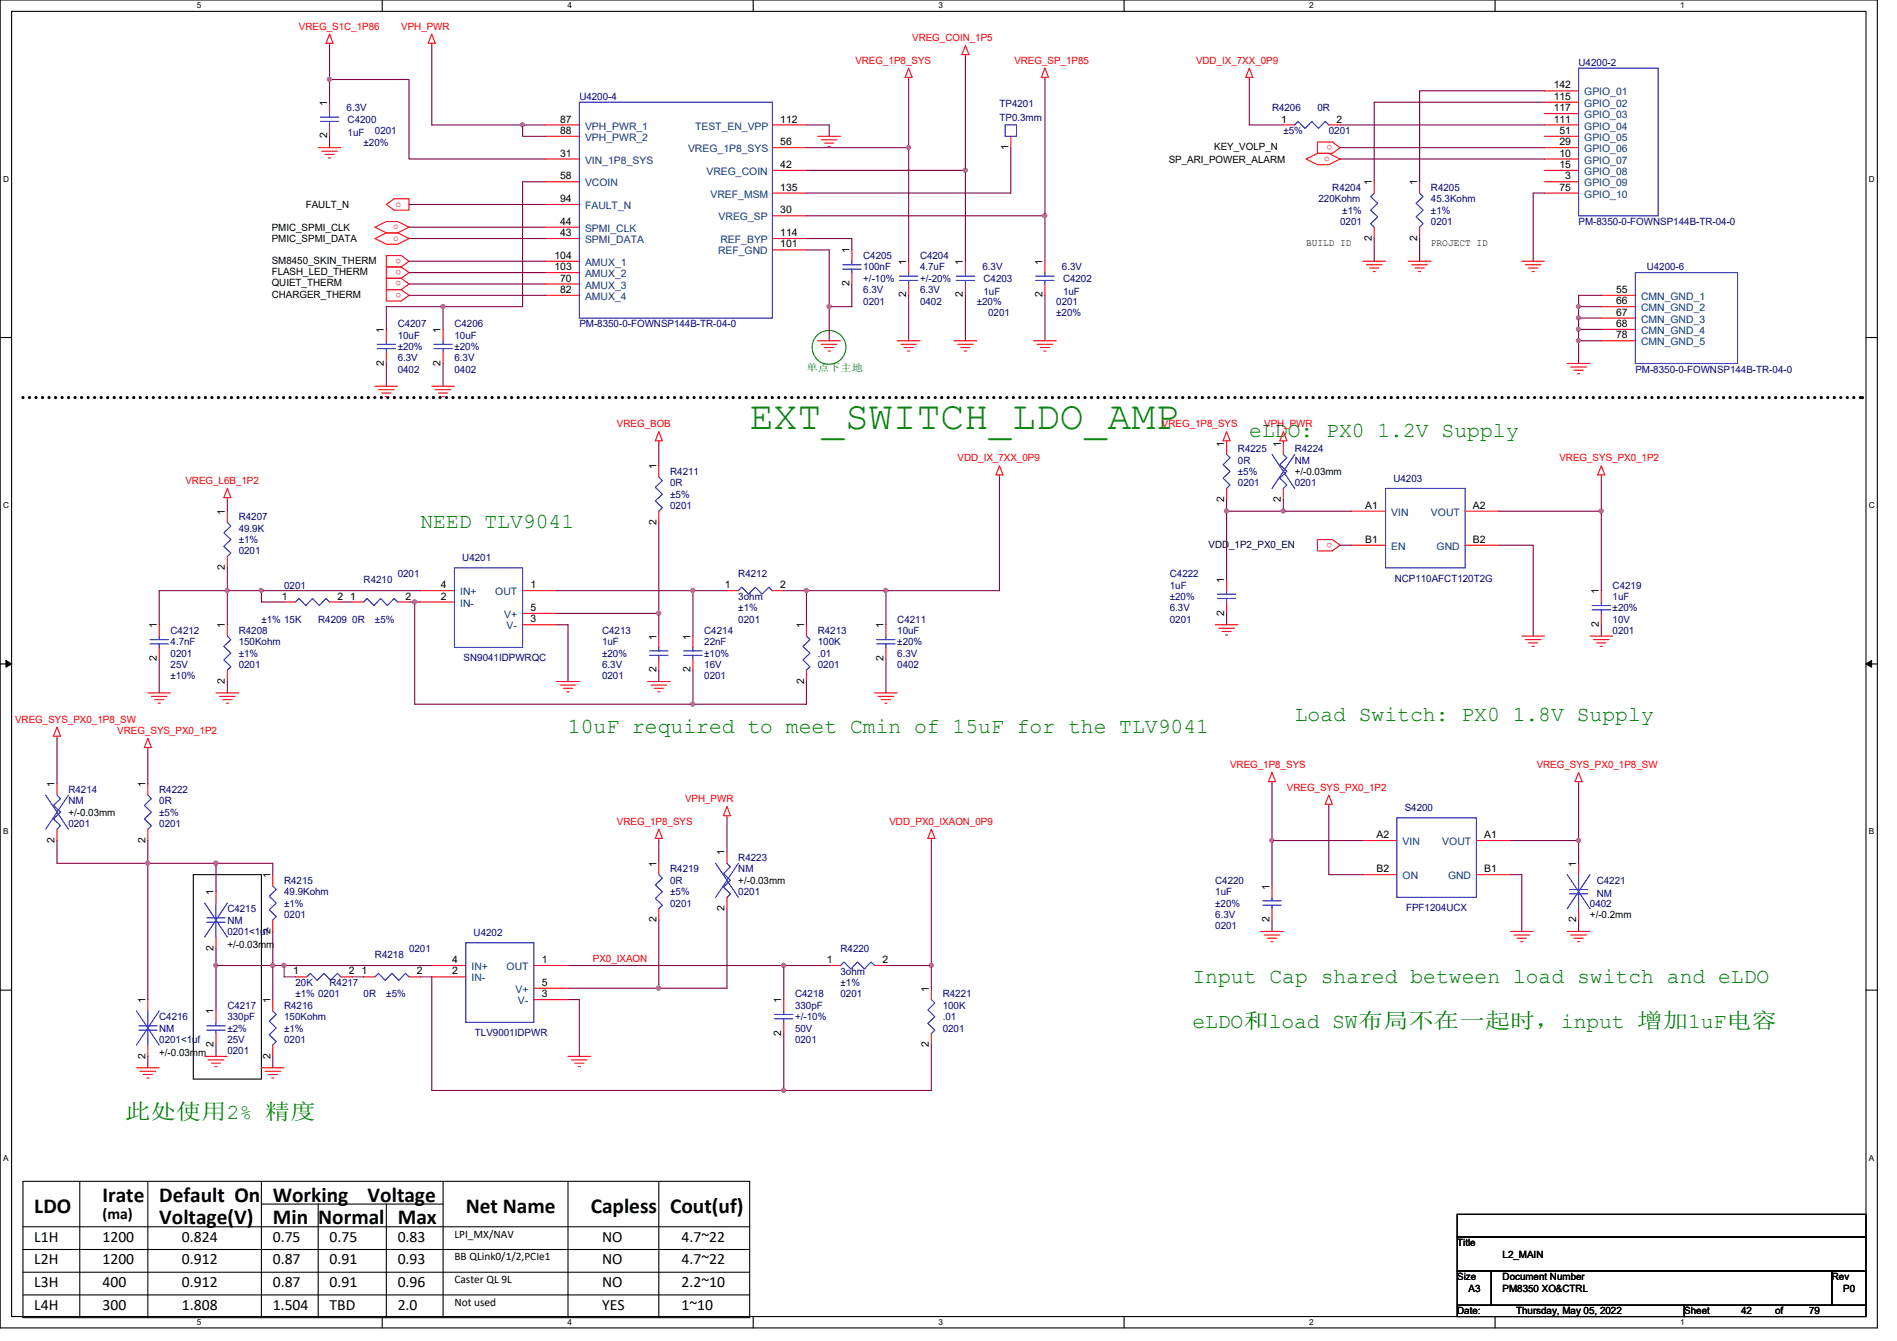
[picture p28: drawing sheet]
<svg xmlns="http://www.w3.org/2000/svg" width="297mm" height="210mm" viewBox="0 0 297 210" stroke-linecap="round" stroke-linejoin="round" font-family="sans-serif">
<defs><g id="words">
<text font-size="6.2" fill="#008000" x="117.4" y="67.1">EXT_SWITCH_LDO_AMP</text>
<g font-size="3.3" fill="#008000">
<text x="195.6" y="68.5">eLDO: PX0 1.2V Supply</text>
<text x="65.8" y="82.7">NEED TLV9041</text>
<text x="202.7" y="112.9">Load Switch: PX0 1.8V Supply</text>
<text x="88.9" y="114.7">10uF required to meet Cmin of 15uF for the TLV9041</text>
<text x="186.7" y="153.8">Input Cap shared between load switch and eLDO</text>
<text x="186.7" y="160.9">eLDO和load SW布布布布统布布，input 增增1uF电兼</text>
<text x="19.6" y="175.1">此此此此2% 精精</text>
</g>
<g font-size="3.3">
<text x="5.4" y="189.9">LDO</text>
<text x="16" y="188.1">Irate</text>
<text x="24.9" y="191.6">Voltage(V)</text>
<text x="24.9" y="188.1">Default On Working</text>
<text x="42.7" y="191.6">Min</text>
<text x="49.8" y="191.6">Normal Max</text>
<text x="57.6" y="188.1">Voltage</text>
<text x="72.9" y="189.9">Net Name</text>
<text x="92.5" y="189.9">Capless</text>
<text x="104.9" y="189.9">Cout(uf)</text>
</g>
<g font-size="2.5">
<text x="16" y="190.8">(ma)</text>
<text x="5.4" y="197.9">L2H</text>
<text x="5.4" y="194.4">L1H</text>
<text x="16" y="194.4">1200</text>
<text x="16" y="197.9">1200</text>
<text x="28.5" y="194.4">0.824</text>
<text x="28.5" y="197.9">0.912</text>
<text x="42.7" y="197.9">0.87</text>
<text x="42.7" y="194.4">0.75</text>
<text x="51.6" y="197.9">0.91</text>
<text x="51.6" y="194.4">0.75</text>
<text x="62.3" y="194.4">0.83</text>
<text x="62.3" y="197.9">0.93</text>
<text x="94.3" y="197.9">NO</text>
<text x="94.3" y="194.4">NO</text>
<text x="106.7" y="197.9">4.7~22</text>
<text x="106.7" y="194.4">4.7~22</text>
<text x="5.4" y="201.5">L3H</text>
<text x="16" y="201.5">400</text>
<text x="28.5" y="201.5">0.912</text>
<text x="42.7" y="201.5">0.87</text>
<text x="51.6" y="201.5">0.91</text>
<text x="62.3" y="201.5">0.96</text>
<text x="94.3" y="201.5">NO</text>
<text x="106.7" y="201.5">2.2~10</text>
<text x="5.4" y="205">L4H</text>
<text x="16" y="205">300</text>
<text x="28.5" y="205">1.808</text>
<text x="42.7" y="205">1.504</text>
<text x="51.6" y="205">TBD</text>
<text x="62.3" y="205">2.0</text>
<text x="94.3" y="205">YES</text>
<text x="106.7" y="205">1~10</text>
</g>
<g font-size="1.8">
<text x="71.2" y="193.7">LPI_MX/NAV</text>
<text x="71.2" y="197.3">BB QLink0/1/2,PCIe1</text>
<text x="71.2" y="200.8">Caster QL 9L</text>
<text x="71.2" y="204.4">Not used</text>
</g>
<g font-size="1.6" fill="#f00">
<text x="46.8" y="4.7">VREG_S1C_1P86</text>
<text x="62.8" y="4.7">VPH_PWR</text>
<text x="133.9" y="10">VREG_1P8_SYS</text>
<text x="142.8" y="6.4">VREG_COIN_1P5</text>
<text x="158.8" y="10">VREG_SP_1P85</text>
<text x="187.3" y="10">VDD_IX_7XX_0P9</text>
<text x="208.6" y="22.7" transform="rotate(180 208.6 22.7)">o</text>
<text x="207.3" y="25.2">o</text>
<text x="61.5" y="35.9">o</text>
<text x="61.9" y="32.3">o</text>
<text x="61.5" y="37.7">o</text>
<text x="62.8" y="40.5" transform="rotate(180 62.8 40.5)">o</text>
<text x="62.8" y="42.2" transform="rotate(180 62.8 42.2)">o</text>
<text x="62.8" y="44" transform="rotate(180 62.8 44)">o</text>
<text x="62.8" y="45.8" transform="rotate(180 62.8 45.8)">o</text>
<text x="96.6" y="66.9">VREG_BOB</text>
<text x="181.9" y="66.9">VREG_1P8_SYS</text>
<text x="197.9" y="66.9">VPH_PWR</text>
<text x="29" y="75.8">VREG_L6B_1P2</text>
<text x="149.9" y="72.2">VDD_IX_7XX_0P9</text>
<text x="244.2" y="72.2">VREG_SYS_PX0_1P2</text>
<text x="208.6" y="84.9" transform="rotate(180 208.6 84.9)">o</text>
<text x="2.4" y="113.1">VREG_SYS_PX0_1P8_SW</text>
<text x="18.4" y="114.9">VREG_SYS_PX0_1P2</text>
<text x="107.3" y="125.6">VPH_PWR</text>
<text x="192.6" y="120.2">VREG_1P8_SYS</text>
<text x="201.5" y="123.8">VREG_SYS_PX0_1P2</text>
<text x="240.6" y="120.2">VREG_SYS_PX0_1P8_SW</text>
<text x="96.6" y="129.1">VREG_1P8_SYS</text>
<text x="139.3" y="129.1">VDD_PX0_IXAON_0P9</text>
<text x="92.8" y="150.6">PX0_IXAON</text>
</g>
<g font-size="1.6" fill="#000080">
<text x="247.2" y="10.3">U4200-2</text>
<text x="54.3" y="17.4">6.3V</text>
<text x="90.7" y="15.7">U4200-4</text>
<text x="156.5" y="16.7">TP4201</text>
<text x="199.2" y="17.4">R4206</text>
<text x="206.3" y="17.4">0R</text>
<text x="54.4" y="19.2">C4200</text>
<text x="54.4" y="21.3">1uF</text>
<text x="56.9" y="22.8">±20%</text>
<text x="58.7" y="21">0201</text>
<text x="156.5" y="18.9">TP0.3mm</text>
<text x="201" y="21">±5%</text>
<text x="208.1" y="21">0201</text>
<text x="208.6" y="29.9">R4204</text>
<text x="224.1" y="29.9">R4205</text>
<text x="206.5" y="31.7">220Kohm</text>
<text x="209.8" y="35.2">0201</text>
<text x="210.2" y="33.4">±1%</text>
<text x="224.1" y="31.7">45.3Kohm</text>
<text x="224.1" y="33.4">±1%</text>
<text x="224.1" y="35.2">0201</text>
<text x="247.2" y="35.2">PM-8350-0-FOWNSP144B-TR-04-0</text>
<text x="135.2" y="40.6">C4205</text>
<text x="144.1" y="40.6">C4204</text>
<text x="135.2" y="42.3">100nF</text>
<text x="135.2" y="47.7">0201</text>
<text x="135.2" y="45.9">6.3V</text>
<text x="135.2" y="44.1">+/-10%</text>
<text x="144.1" y="42.3">4.7uF</text>
<text x="144.1" y="47.7">0402</text>
<text x="144.1" y="45.9">6.3V</text>
<text x="144.1" y="44.1">+/-20%</text>
<text x="152.9" y="47.7">±20%</text>
<text x="153.8" y="42.3">6.3V</text>
<text x="154" y="44.1">C4203</text>
<text x="154" y="46.2">1uF</text>
<text x="165.4" y="47.7">0201</text>
<text x="166.3" y="42.3">6.3V</text>
<text x="166.5" y="44.1">C4202</text>
<text x="166.5" y="46.2">1uF</text>
<text x="257.8" y="42.3">U4200-6</text>
<text x="62.3" y="51.2">C4207</text>
<text x="62.3" y="53">10uF</text>
<text x="71.2" y="51.2">C4206</text>
<text x="71.2" y="53">10uF</text>
<text x="90.7" y="51.2">PM-8350-0-FOWNSP144B-TR-04-0</text>
<text x="154.7" y="49.4">0201</text>
<text x="165.4" y="49.4">±20%</text>
<text x="62.3" y="58.3">0402</text>
<text x="62.3" y="56.6">6.3V</text>
<text x="62.3" y="54.8">±20%</text>
<text x="71.2" y="58.3">0402</text>
<text x="71.2" y="56.6">6.3V</text>
<text x="71.2" y="54.8">±20%</text>
<text x="256.1" y="58.3">PM-8350-0-FOWNSP144B-TR-04-0</text>
<text x="193.8" y="70.8">R4225</text>
<text x="202.7" y="70.8">R4224</text>
<text x="104.9" y="74.3">R4211</text>
<text x="104.9" y="76.1">0R</text>
<text x="104.9" y="77.9">±5%</text>
<text x="193.8" y="72.6">0R</text>
<text x="193.8" y="74.3">±5%</text>
<text x="193.8" y="76.1">0201</text>
<text x="202.7" y="72.6">NM</text>
<text x="202.7" y="76.1">0201</text>
<text x="218.2" y="75.4">U4203</text>
<text x="37.4" y="81.4">R4207</text>
<text x="37.4" y="83.2">49.9K</text>
<text x="104.9" y="79.7">0201</text>
<text x="37.4" y="85">±1%</text>
<text x="37.4" y="86.8">0201</text>
<text x="72.4" y="87.8">U4201</text>
<text x="44.5" y="92.1">0201</text>
<text x="56.9" y="91.2">R4210</text>
<text x="62.3" y="90.3">0201</text>
<text x="115.6" y="90.3">R4212</text>
<text x="115.6" y="93.9">3ohm</text>
<text x="115.6" y="95.7">±1%</text>
<text x="183.2" y="90.3">C4222</text>
<text x="183.2" y="92.1">1uF</text>
<text x="183.2" y="95.7">6.3V</text>
<text x="183.2" y="93.9">±20%</text>
<text x="218.4" y="91.1">NCP110AFCT120T2G</text>
<text x="252.5" y="92.1">C4219</text>
<text x="252.5" y="93.9">1uF</text>
<text x="252.5" y="95.7">±20%</text>
<text x="26.7" y="99.2">C4212</text>
<text x="26.7" y="101">4.7nF</text>
<text x="37.4" y="99.2">R4208</text>
<text x="37.4" y="101">150Kohm</text>
<text x="40.9" y="97.5">±1% 15K</text>
<text x="49.8" y="97.5">R4209</text>
<text x="55.2" y="97.5">0R</text>
<text x="58.7" y="97.5">±5%</text>
<text x="94.3" y="99.2">C4213</text>
<text x="94.3" y="101">1uF</text>
<text x="110.3" y="99.2">C4214</text>
<text x="110.3" y="101">22nF</text>
<text x="115.6" y="97.5">0201</text>
<text x="128.1" y="99.2">R4213</text>
<text x="128.1" y="101">100K</text>
<text x="140.5" y="97.5">C4211</text>
<text x="140.5" y="99.2">10uF</text>
<text x="140.5" y="101">±20%</text>
<text x="183.2" y="97.5">0201</text>
<text x="252.5" y="99.2">0201</text>
<text x="252.5" y="97.5">10V</text>
<text x="26.7" y="102.8">0201</text>
<text x="26.7" y="104.6">25V</text>
<text x="26.7" y="106.3">±10%</text>
<text x="37.4" y="102.8">±1%</text>
<text x="37.4" y="104.6">0201</text>
<text x="72.6" y="103.5">SN9041IDPWRQC</text>
<text x="94.3" y="106.3">0201</text>
<text x="94.3" y="104.6">6.3V</text>
<text x="94.3" y="102.8">±20%</text>
<text x="110.3" y="106.3">0201</text>
<text x="110.3" y="104.6">16V</text>
<text x="110.3" y="102.8">±10%</text>
<text x="128.1" y="102.8">.01</text>
<text x="128.1" y="104.6">0201</text>
<text x="140.5" y="104.6">0402</text>
<text x="140.5" y="102.8">6.3V</text>
<text x="10.7" y="124.1">R4214</text>
<text x="10.7" y="125.9">NM</text>
<text x="24.9" y="124.1">R4222</text>
<text x="24.9" y="125.9">0R</text>
<text x="10.7" y="129.5">0201</text>
<text x="24.9" y="127.7">±5%</text>
<text x="24.9" y="129.5">0201</text>
<text x="220" y="127">S4200</text>
<text x="104.9" y="136.6">R4219</text>
<text x="115.6" y="134.8">R4223</text>
<text x="115.6" y="136.6">NM</text>
<text x="35.6" y="142.8">C4215</text>
<text x="44.5" y="138.3">R4215</text>
<text x="44.5" y="140.1">49.9Kohm</text>
<text x="44.5" y="141.9">±1%</text>
<text x="44.5" y="143.7">0201</text>
<text x="104.9" y="138.3">0R</text>
<text x="104.9" y="140.1">±5%</text>
<text x="104.9" y="141.9">0201</text>
<text x="115.6" y="140.1">0201</text>
<text x="190.3" y="138.3">C4220</text>
<text x="190.3" y="140.1">1uF</text>
<text x="190.3" y="143.7">6.3V</text>
<text x="190.3" y="141.9">±20%</text>
<text x="220.2" y="142.6">FPF1204UCX</text>
<text x="249" y="141.9">0402</text>
<text x="250" y="138.3">C4221</text>
<text x="250" y="140.5">NM</text>
<text x="35.6" y="144.6">NM</text>
<text x="35.6" y="146.3">0201&lt;1uf</text>
<text x="58.7" y="149.9">R4218</text>
<text x="64" y="149">0201</text>
<text x="74.2" y="146.5">U4202</text>
<text x="131.6" y="149">R4220</text>
<text x="190.3" y="145.5">0201</text>
<text x="46.3" y="154.3">20K</text>
<text x="51.6" y="154.3">R4217</text>
<text x="131.6" y="152.6">3ohm</text>
<text x="131.6" y="154.3">±1%</text>
<text x="24.9" y="159.7">C4216</text>
<text x="24.9" y="161.5">NM</text>
<text x="35.6" y="157.9">C4217</text>
<text x="35.6" y="159.7">330pF</text>
<text x="35.6" y="161.5">±2%</text>
<text x="44.5" y="157.9">R4216</text>
<text x="44.5" y="159.7">150Kohm</text>
<text x="44.5" y="161.5">±1%</text>
<text x="46.3" y="156.1">±1% 0201</text>
<text x="56.9" y="156.1">0R</text>
<text x="60.5" y="156.1">±5%</text>
<text x="124.5" y="156.1">C4218</text>
<text x="124.5" y="157.9">330pF</text>
<text x="124.5" y="161.5">50V</text>
<text x="124.5" y="159.7">+/-10%</text>
<text x="131.6" y="156.1">0201</text>
<text x="147.6" y="156.1">R4221</text>
<text x="147.6" y="157.9">100K</text>
<text x="147.6" y="159.7">.01</text>
<text x="147.6" y="161.5">0201</text>
<text x="24.9" y="163.2">0201&lt;1uf</text>
<text x="35.6" y="165">0201</text>
<text x="35.6" y="163.2">25V</text>
<text x="44.5" y="163.2">0201</text>
<text x="74.4" y="162.2">TLV9001IDPWR</text>
<text x="124.5" y="163.2">0201</text>
</g>
<g font-size="1.6">
<text x="51.2" y="16.6" transform="rotate(-90 51.2 16.6)">1</text>
<text x="243.3" y="13.8">142</text>
<text x="243.3" y="15.6">115</text>
<text x="243.3" y="17.4">117</text>
<text x="51.2" y="21.7" transform="rotate(-90 51.2 21.7)">2</text>
<text x="87.7" y="19.2">87</text>
<text x="87.7" y="21">88</text>
<text x="122.2" y="22.7">56</text>
<text x="122.2" y="19.2">112</text>
<text x="157.9" y="23.5" transform="rotate(-90 157.9 23.5)">1</text>
<text x="190.1" y="23.5">KEY_VOLP_N</text>
<text x="200.6" y="19.2">1</text>
<text x="209.3" y="19.2">2</text>
<text x="243.3" y="19.2">111</text>
<text x="244.2" y="21">51</text>
<text x="244.2" y="22.7">29</text>
<text x="87.7" y="24.5">31</text>
<text x="87.7" y="28.1">58</text>
<text x="122.2" y="26.3">42</text>
<text x="122.2" y="29.8">135</text>
<text x="183" y="25.4">SP_ARI_POWER_ALARM</text>
<text x="214.8" y="29" transform="rotate(-90 214.8 29)">1</text>
<text x="221.9" y="29" transform="rotate(-90 221.9 29)">1</text>
<text x="244.2" y="24.5">10</text>
<text x="244.2" y="26.3">15</text>
<text x="244.2" y="29.8">75</text>
<text x="245.1" y="28.1">3</text>
<text x="47.9" y="32.6">FAULT_N</text>
<text x="87.7" y="31.6">94</text>
<text x="87.7" y="35.2">44</text>
<text x="122.2" y="33.4">30</text>
<text x="42.5" y="36.1">PMIC_SPMI_CLK</text>
<text x="42.5" y="37.9">PMIC_SPMI_DATA</text>
<text x="42.5" y="41.3">SM8450_SKIN_THERM</text>
<text x="86.8" y="40.5">104</text>
<text x="87.7" y="37">43</text>
<text x="122.2" y="38.7">101</text>
<text x="122.2" y="37">114</text>
<text x="133" y="39.7" transform="rotate(-90 133 39.7)">1</text>
<text x="141.9" y="41.4" transform="rotate(-90 141.9 41.4)">1</text>
<text x="150.8" y="41.4" transform="rotate(-90 150.8 41.4)">1</text>
<text x="163.2" y="41.4" transform="rotate(-90 163.2 41.4)">1</text>
<text x="204.5" y="38.6">BUILD ID</text>
<text x="214.8" y="37.7" transform="rotate(-90 214.8 37.7)">2</text>
<text x="221.9" y="37.7" transform="rotate(-90 221.9 37.7)">2</text>
<text x="224.1" y="38.6">PROJECT ID</text>
<text x="42.5" y="43.1">FLASH_LED_THERM</text>
<text x="42.5" y="44.8">QUIET_THERM</text>
<text x="42.5" y="46.6">CHARGER_THERM</text>
<text x="86.8" y="42.3">103</text>
<text x="87.7" y="44.1">70</text>
<text x="87.7" y="45.8">82</text>
<text x="133" y="44.8" transform="rotate(-90 133 44.8)">2</text>
<text x="141.9" y="46.6" transform="rotate(-90 141.9 46.6)">2</text>
<text x="150.8" y="46.6" transform="rotate(-90 150.8 46.6)">2</text>
<text x="163.2" y="46.6" transform="rotate(-90 163.2 46.6)">2</text>
<text x="253.1" y="45.8">55</text>
<text x="253.1" y="47.6">66</text>
<text x="60.1" y="52.1" transform="rotate(-90 60.1 52.1)">1</text>
<text x="69" y="52.1" transform="rotate(-90 69 52.1)">1</text>
<text x="253.1" y="49.4">67</text>
<text x="253.1" y="51.2">68</text>
<text x="253.1" y="53">78</text>
<text x="60.1" y="57.2" transform="rotate(-90 60.1 57.2)">2</text>
<text x="69" y="57.2" transform="rotate(-90 69 57.2)">2</text>
<text x="191.7" y="69.9" transform="rotate(-90 191.7 69.9)">1</text>
<text x="200.6" y="69.9" transform="rotate(-90 200.6 69.9)">1</text>
<text x="102.8" y="73.4" transform="rotate(-90 102.8 73.4)">1</text>
<text x="202.7" y="74.3">+/-0.03mm</text>
<text x="35.2" y="80.6" transform="rotate(-90 35.2 80.6)">1</text>
<text x="102.8" y="82.1" transform="rotate(-90 102.8 82.1)">2</text>
<text x="191.7" y="78.6" transform="rotate(-90 191.7 78.6)">2</text>
<text x="200.6" y="78.6" transform="rotate(-90 200.6 78.6)">2</text>
<text x="213.8" y="79.6">A1</text>
<text x="230.6" y="79.6">A2</text>
<text x="35.2" y="89.2" transform="rotate(-90 35.2 89.2)">2</text>
<text x="213.8" y="85">B1</text>
<text x="230.6" y="85">B2</text>
<text x="44.2" y="93.9">1</text>
<text x="52.8" y="93.9">2</text>
<text x="54.8" y="93.9">1</text>
<text x="63.5" y="93.9">2</text>
<text x="69" y="93.9">2</text>
<text x="69" y="92.1">4</text>
<text x="83.1" y="95.6">5</text>
<text x="83.1" y="92.1">1</text>
<text x="113.5" y="92.1">1</text>
<text x="122.2" y="92.1">2</text>
<text x="191.7" y="91.2" transform="rotate(-90 191.7 91.2)">1</text>
<text x="250.4" y="93" transform="rotate(-90 250.4 93)">1</text>
<text x="24.6" y="98.3" transform="rotate(-90 24.6 98.3)">1</text>
<text x="35.2" y="98.3" transform="rotate(-90 35.2 98.3)">1</text>
<text x="83.1" y="97.4">3</text>
<text x="102.8" y="100.1" transform="rotate(-90 102.8 100.1)">1</text>
<text x="108.1" y="100.1" transform="rotate(-90 108.1 100.1)">1</text>
<text x="125.9" y="98.3" transform="rotate(-90 125.9 98.3)">1</text>
<text x="138.3" y="98.3" transform="rotate(-90 138.3 98.3)">1</text>
<text x="191.7" y="96.4" transform="rotate(-90 191.7 96.4)">2</text>
<text x="250.4" y="98.1" transform="rotate(-90 250.4 98.1)">2</text>
<text x="24.6" y="103.5" transform="rotate(-90 24.6 103.5)">2</text>
<text x="35.2" y="107" transform="rotate(-90 35.2 107)">2</text>
<text x="102.8" y="105.2" transform="rotate(-90 102.8 105.2)">2</text>
<text x="108.1" y="105.2" transform="rotate(-90 108.1 105.2)">2</text>
<text x="125.9" y="107" transform="rotate(-90 125.9 107)">2</text>
<text x="138.3" y="103.5" transform="rotate(-90 138.3 103.5)">2</text>
<text x="8.5" y="123.2" transform="rotate(-90 8.5 123.2)">1</text>
<text x="22.8" y="123.2" transform="rotate(-90 22.8 123.2)">1</text>
<text x="8.5" y="131.9" transform="rotate(-90 8.5 131.9)">2</text>
<text x="10.7" y="127.7">+/-0.03mm</text>
<text x="22.8" y="131.9" transform="rotate(-90 22.8 131.9)">2</text>
<text x="215.6" y="131.2">A2</text>
<text x="232.4" y="131.2">A1</text>
<text x="42.3" y="137.5" transform="rotate(-90 42.3 137.5)">1</text>
<text x="102.8" y="135.7" transform="rotate(-90 102.8 135.7)">1</text>
<text x="113.5" y="133.9" transform="rotate(-90 113.5 133.9)">1</text>
<text x="215.6" y="136.5">B2</text>
<text x="232.4" y="136.5">B1</text>
<text x="246.8" y="135.7" transform="rotate(-90 246.8 135.7)">1</text>
<text x="33.4" y="140.1" transform="rotate(-90 33.4 140.1)">1</text>
<text x="113.5" y="142.6" transform="rotate(-90 113.5 142.6)">2</text>
<text x="115.6" y="138.3">+/-0.03mm</text>
<text x="198.8" y="139.2" transform="rotate(-90 198.8 139.2)">1</text>
<text x="249" y="143.7">+/-0.2mm</text>
<text x="33.4" y="148.8" transform="rotate(-90 33.4 148.8)">2</text>
<text x="35.6" y="148.5">+/-0.03mm</text>
<text x="42.3" y="146.1" transform="rotate(-90 42.3 146.1)">2</text>
<text x="102.8" y="144.4" transform="rotate(-90 102.8 144.4)">2</text>
<text x="198.8" y="144.4" transform="rotate(-90 198.8 144.4)">2</text>
<text x="246.8" y="144.4" transform="rotate(-90 246.8 144.4)">2</text>
<text x="45.9" y="152.5">1</text>
<text x="54.6" y="152.5">2</text>
<text x="56.6" y="152.5">1</text>
<text x="65.3" y="152.5">2</text>
<text x="70.8" y="152.5">2</text>
<text x="70.8" y="150.7">4</text>
<text x="84.8" y="154.3">5</text>
<text x="84.8" y="150.7">1</text>
<text x="129.5" y="150.7">1</text>
<text x="138.2" y="150.7">2</text>
<text x="145.5" y="155.2" transform="rotate(-90 145.5 155.2)">1</text>
<text x="22.8" y="157" transform="rotate(-90 22.8 157)">1</text>
<text x="33.4" y="158.8" transform="rotate(-90 33.4 158.8)">1</text>
<text x="42.3" y="157" transform="rotate(-90 42.3 157)">1</text>
<text x="84.8" y="156.1">3</text>
<text x="122.3" y="157" transform="rotate(-90 122.3 157)">1</text>
<text x="22.8" y="165.7" transform="rotate(-90 22.8 165.7)">2</text>
<text x="24.9" y="165.4">+/-0.03mm</text>
<text x="33.4" y="163.9" transform="rotate(-90 33.4 163.9)">2</text>
<text x="42.3" y="165.7" transform="rotate(-90 42.3 165.7)">2</text>
<text x="122.3" y="162.1" transform="rotate(-90 122.3 162.1)">2</text>
<text x="145.5" y="163.9" transform="rotate(-90 145.5 163.9)">2</text>
<text x="228.2" y="195.1">Title</text>
<text x="235.3" y="196.8">L2_MAIN</text>
<text x="228.2" y="200.4">Size</text>
<text x="230" y="202.2">A3</text>
<text x="235.3" y="200.4">Document Number</text>
<text x="235.3" y="202.2">PM8350 XO&amp;CTRL</text>
<text x="286.8" y="200.4">Rev</text>
<text x="288.6" y="202.2">P0</text>
<text x="228.2" y="205.7">Date:</text>
<text x="237.4" y="205.7">Thursday, May 05, 2022</text>
<text x="263.7" y="205.7">Sheet</text>
<text x="272.6" y="205.7">42</text>
<text x="278" y="205.7">of</text>
<text x="283.3" y="205.7">79</text>
</g>
<g font-size="1.6" fill="#004080">
<text x="248.1" y="14.9">GPIO_01</text>
<text x="248.1" y="16.7">GPIO_02</text>
<text x="91.6" y="20.3">VPH_PWR_1</text>
<text x="91.6" y="22.1">VPH_PWR_2</text>
<text x="107.7" y="23.8">VREG_1P8_SYS</text>
<text x="108.8" y="20.3">TEST_EN_VPP</text>
<text x="248.1" y="18.5">GPIO_03</text>
<text x="248.1" y="20.3">GPIO_04</text>
<text x="248.1" y="22.1">GPIO_05</text>
<text x="248.1" y="23.8">GPIO_06</text>
<text x="91.6" y="25.6">VIN_1P8_SYS</text>
<text x="91.6" y="29.2">VCOIN</text>
<text x="110.6" y="27.4">VREG_COIN</text>
<text x="248.1" y="25.6">GPIO_07</text>
<text x="248.1" y="27.4">GPIO_08</text>
<text x="248.1" y="29.2">GPIO_09</text>
<text x="91.6" y="32.7">FAULT_N</text>
<text x="111.2" y="30.9">VREF_MSM</text>
<text x="112.5" y="34.5">VREG_SP</text>
<text x="248.1" y="30.9">GPIO_10</text>
<text x="91.6" y="36.3">SPMI_CLK</text>
<text x="91.6" y="38.1">SPMI_DATA</text>
<text x="91.6" y="41.6">AMUX_1</text>
<text x="112.4" y="39.8">REF_GND</text>
<text x="112.8" y="38.1">REF_BYP</text>
<text x="91.6" y="43.4">AMUX_2</text>
<text x="91.6" y="45.2">AMUX_3</text>
<text x="91.6" y="46.9">AMUX_4</text>
<text x="257" y="46.9">CMN_GND_1</text>
<text x="257" y="48.7">CMN_GND_2</text>
<text x="257" y="50.5">CMN_GND_3</text>
<text x="257" y="52.3">CMN_GND_4</text>
<text x="257" y="54.1">CMN_GND_5</text>
<text x="217.8" y="80.7">VIN</text>
<text x="224.1" y="80.7">VOUT</text>
<text x="217.8" y="86.1">EN</text>
<text x="225" y="86.1">GND</text>
<text x="72" y="95">IN-</text>
<text x="72" y="93.2">IN+</text>
<text x="77.6" y="93.2">OUT</text>
<text x="78.9" y="96.7">V+</text>
<text x="79.3" y="98.5">V-</text>
<text x="219.6" y="132.3">VIN</text>
<text x="219.6" y="137.6">ON</text>
<text x="225.8" y="132.3">VOUT</text>
<text x="226.7" y="137.6">GND</text>
<text x="73.8" y="153.6">IN-</text>
<text x="73.8" y="151.8">IN+</text>
<text x="79.3" y="151.8">OUT</text>
<text x="80.7" y="155.4">V+</text>
<text x="81.1" y="157.2">V-</text>
</g>
<text font-size="1.6" fill="#008000" x="126.3" y="58.1">单涂单单单</text>
<text font-size="1.6" fill="#000040" x="189.2" y="85.7">VDD_1P2_PX0_EN</text>
<g font-size="1.3">
<text x="30.8" y="1.3">5</text>
<text x="88.9" y="1.3">4</text>
<text x="146.9" y="1.3">3</text>
<text x="205" y="1.3">2</text>
<text x="263.1" y="1.3">1</text>
<text x=".5" y="28.4">D</text>
<text x="292.6" y="28.4">D</text>
<text x=".5" y="79.5">C</text>
<text x="292.6" y="79.5">C</text>
<text x=".5" y="130.6">B</text>
<text x="292.6" y="130.6">B</text>
<text x=".5" y="181.7">A</text>
<text x="292.6" y="181.7">A</text>
<text x="30.8" y="207.4">5</text>
<text x="88.9" y="207.4">4</text>
<text x="146.9" y="207.4">3</text>
<text x="205" y="207.4">2</text>
<text x="263.1" y="207.4">1</text>
</g>
</g></defs>
<path d="M0 0h294v207.9h-294zM1.8 1.8h290.4v204.3h-290.4z" fill="none" stroke="#000" stroke-width=".17"/>
<g fill="#fff">
<path d="M30.8 .2h.7v1.4h-.7z"/>
<path d="M30.8 206.2h.7v1.4h-.7z"/>
</g>
<path d="M59.9 0v1.8M59.9 206.1v1.8" fill="none" stroke="#000" stroke-width=".17"/>
<g fill="#fff">
<path d="M88.9 .2h.6v1.4h-.6z"/>
<path d="M88.9 206.2h.6v1.4h-.6z"/>
</g>
<path d="M117.9 0v1.8M117.9 206.1v1.8" fill="none" stroke="#000" stroke-width=".17"/>
<g fill="#fff">
<path d="M146.9 .2h.7v1.4h-.7z"/>
<path d="M146.9 206.2h.7v1.4h-.7z"/>
</g>
<path d="M176 0v1.8M176 206.1v1.8" fill="none" stroke="#000" stroke-width=".17"/>
<g fill="#fff">
<path d="M205 .2h.7v1.4h-.7z"/>
<path d="M205 206.2h.7v1.4h-.7z"/>
</g>
<path d="M234.1 0v1.8M234.1 206.1v1.8" fill="none" stroke="#000" stroke-width=".17"/>
<g fill="#fff">
<path d="M263.1 .2h.7v1.4h-.7z"/>
<path d="M263.1 206.2h.7v1.4h-.7z"/>
<path d="M.5 27.3h.9v1.4h-.9z"/>
<path d="M292.6 27.3h.9v1.4h-.9z"/>
<path d="M.5 78.4h.9v1.4h-.9z"/>
<path d="M292.6 78.4h.9v1.4h-.9z"/>
</g>
<path d="M0 52.8h1.8M292.2 52.8h1.8" fill="none" stroke="#000" stroke-width=".17"/>
<g fill="#fff">
<path d="M.5 129.5h.8v1.4h-.8z"/>
<path d="M292.6 129.5h.9v1.4h-.9z"/>
</g>
<path d="M0 103.9h1.8M292.2 103.9h1.8" fill="none" stroke="#000" stroke-width=".17"/>
<path d="M.9 103.4l.9 .5-.9 .5zM292.2 103.9l.9-.5v1z" fill="#000"/>
<path d="M.9 103.4l.9 .5-.9 .5zM292.2 103.9l.9-.5v1z" fill="none" stroke="#000" stroke-width=".16"/>
<g fill="#fff">
<path d="M.5 180.5h.8v1.4h-.8z"/>
<path d="M292.6 180.5h.9v1.4h-.9z"/>
</g>
<g fill="none" stroke="#000" stroke-width=".17">
<path d="M30.3 136.9h10.6v32h-10.6zM0 155h1.8M292.2 155h1.8M3.6 184.9h113.8v21.3h-113.8zM3.6 192h113.8M3.6 195.6h113.8M3.6 199.1h113.8M12.5 184.9v21.3M23.2 184.9v21.3M40.9 184.9v21.3M40.9 188.5h28.5M49.8 188.5v17.7"/>
<path d="M60.5 188.5v17.7M69.4 184.9v21.3M88.9 184.9v21.3M103.2 184.9v21.3M228.2 190.1h64v3.5h-64zM228.2 193.6h64v5.4h-64zM228.2 199h5.3v5.3h-5.3zM233.5 199h53.3v5.3h-53.3zM286.8 199h5.4v5.3h-5.4zM3.6 202.7h113.8M228.2 204.3h35.5v1.8h-35.5zM263.7 204.3h28.5v1.8h-28.5z"/>
</g>
<circle cx="129.8" cy="54.4" r="2.65" fill="none" stroke="#008000" stroke-width=".17"/>
<path d="M3.6 62.2h288" fill="none" stroke="#000" stroke-width=".51" stroke-dasharray="0 1"/>
<circle cx="291.6" cy="62.2" r=".25" fill="#000" stroke-dasharray="0 1"/>
<g fill="none" stroke="#f00" stroke-width=".17">
<path d="M51.6 5.3l.6 1.5h-1.1zM51.6 6.8v.3M51.6 16v1.8M51.6 19.6v1.7M67.6 5.3l.6 1.5h-1.1zM67.6 6.8v.3M85.4 19.6h5.3M120.9 19.6h5.4M142.3 10.7l.5 1.4h-1.1zM142.3 12.1v.3M151.2 7.1l.5 1.5h-1.1zM151.2 8.6v.3"/>
<path d="M163.6 12.1v.3M163.6 10.7l.6 1.4h-1.1zM195.6 10.7l.6 1.4h-1.1zM195.6 12.1v.3M201 19.6h1.7M208.1 19.6h1.7M241.8 14.2h5.4M241.8 16h5.4M241.8 17.8h5.4M241.8 19.6h5.4M49.8 23.1h3.6M50.4 23.7h2.4"/>
<path d="M50.9 24.2h1.4M51.4 24.7h.4M58.7 35.6l1.8-.9h1.8l1.7 .9-1.7 .8h-1.8zM58.7 37.3l1.8-.9h1.8l1.7 .9-1.7 .9h-1.8zM60.5 32l1.2-.9h2.3v1.8h-2.3zM85.4 21.3h5.3M85.4 24.9h5.3M85.4 28.4h5.3M85.4 32h5.3M85.4 35.6h5.3M85.4 37.3h5.3M120.9 23.1h5.4"/>
<path d="M120.9 26.7h5.4M120.9 30.2h5.4M120.9 33.8h5.4M120.9 37.3h5.4M120.9 39.1h5.4M128.1 21.3h3.5M128.6 21.9h2.5M129.1 22.4h1.5M129.7 22.9h.3M133.4 39.1v1.8M158.3 21.3v1.8M204.5 24.9l1.8-.9h1.8l1.7 .9-1.7 .9h-1.8z"/>
<path d="M206.3 22.2h2.3l1.2 .9-1.2 .9h-2.3zM215.2 28.4v1.8M215.2 35.6v1.7M222.3 28.4v1.8M222.3 35.6v1.7M241.8 21.3h5.4M241.8 23.1h5.4M241.8 24.9h5.4M241.8 26.7h5.4M241.8 28.4h5.4M241.8 30.2h5.4M60.5 51.6v1.7"/>
<path d="M60.5 55.1v1.8M60.5 40h2.3l1.2 .9-1.2 .9h-2.3zM60.5 45.3h2.3l1.2 .9-1.2 .9h-2.3zM62.8 41.8l1.2 .9-1.2 .9M62.8 43.6l1.2 .8-1.2 .9M62.8 41.8h-2.3v1.8h2.3M62.8 43.6h-2.3v1.7h2.3M69.4 51.6v1.7M69.4 55.1v1.8M85.4 40.9h5.3M85.4 42.7h5.3M85.4 44.4h5.3"/>
<path d="M85.4 46.2h5.3M128.1 53.3h3.5M128.6 53.9h2.5M129.1 54.4h1.5M129.7 54.9h.3M133.4 42.7v1.7M140.5 53.3h3.6M141.1 53.9h2.4M141.6 54.4h1.4M142.1 54.9h.3M142.3 40.9v1.8M142.3 44.4v1.8"/>
<path d="M149.4 53.3h3.5M149.9 53.9h2.5M150.4 54.4h1.5M151 54.9h.3M151.2 40.9v1.8M151.2 44.4v1.8M161.8 53.3h3.6M162.4 53.9h2.4M162.9 54.4h1.4M163.4 54.9h.4M163.6 40.9v1.8M163.6 44.4v1.8"/>
<path d="M213.4 40.9h3.6M213.9 41.4h2.5M214.5 42h1.4M215 42.5h.3M220.5 40.9h3.6M221.1 41.4h2.4M221.6 42h1.4M222.1 42.5h.4M238.3 40.9h3.5M238.8 41.4h2.5M239.3 42h1.5M239.9 42.5h.3"/>
<path d="M245.4 56.9h3.6M246 57.4h2.4M246.5 58h1.4M247 58.5h.4M250.7 46.2h5.4M250.7 48h5.4M250.7 49.8h5.4M250.7 51.6h5.4M250.7 53.3h5.4M35.6 77.9v.3M35.6 76.5l.5 1.4h-1.1zM58.7 60.5h3.6"/>
<path d="M59.3 61h2.4M59.8 61.5h1.4M60.3 62.1h.4M67.6 60.5h3.6M68.2 61h2.4M68.7 61.5h1.4M69.2 62.1h.4M103.2 67.6l.5 1.4h-1.1zM103.2 69v.3M103.2 72.9v1.8M156.5 72.9l.6 1.4h-1.1zM156.5 74.3v.4"/>
<path d="M192.1 69v2.1M192.1 76.5v1.7M192.1 67.6l.5 1.4h-1.1zM201 67.6l.5 1.4h-1.1zM201 69v2.1M201 76.5v1.7M250.7 72.9l.6 1.4h-1.1zM250.7 74.3v.4M24.9 97.8v1.8M35.6 80v1.8M35.6 87.1v1.8M35.6 97.8v1.8"/>
<path d="M44.5 94.2h1.8M51.6 94.2h1.8M55.2 94.2h1.7M62.3 94.2h1.7M65.8 94.2h5.4M65.8 92.5h5.4M81.8 92.5h5.4M81.8 97.8h5.4M81.8 96h5.4M103.2 99.6v1.7M103.2 80v1.8M108.5 99.6v1.7"/>
<path d="M113.8 92.5h1.8M120.9 92.5h1.8M126.3 97.8v1.8M138.7 97.8v1.8M190.3 97.8h3.5M190.8 98.3h2.5M191.3 98.8h1.5M191.9 99.4h.3M192.1 90.7v1.8M192.1 94.2v1.8M206.3 84.5h2.3l1.2 .8-1.2 .9h-2.3zM211.6 80h5.4"/>
<path d="M211.6 85.3h5.4M229.4 80h5.3M229.4 85.3h5.3M238.3 99.6h3.5M249 99.6h3.5M250.7 92.5v1.7M250.7 96v1.8M8.9 113.8l.6 1.4h-1.1zM8.9 115.2v.4M23.2 117v.3M23.2 108.5h3.5M23.2 115.6l.5 1.4h-1.1z"/>
<path d="M23.7 109h2.5M24.2 109.5h1.5M24.8 110.1h.3M24.9 101.3v1.8M33.8 108.5h3.6M34.4 109h2.4M34.9 109.5h1.4M35.4 110.1h.4M35.6 104.9v1.8M87.2 106.7h3.5M87.7 107.2h2.5M88.2 107.7h1.5"/>
<path d="M88.8 108.3h.3M101.4 106.7h3.5M101.9 107.2h2.5M102.4 107.7h1.5M103 108.3h.3M103.2 103.1v1.8M108.5 103.1v1.8M126.3 104.9v1.8M136.9 108.5h3.6M137.5 109h2.5M138 109.5h1.4M138.6 110.1h.3"/>
<path d="M138.7 101.3v1.8M238.8 100.1h2.5M239.3 100.6h1.5M239.9 101.2h.3M249.5 100.1h2.5M250 100.6h1.5M250.6 101.2h.3M8.9 122.7v1.8M8.9 129.8v1.8M23.2 122.7v1.8M23.2 129.8v1.8M33.8 139.6v1.8"/>
<path d="M42.7 136.9v1.8M103.2 129.8l.5 1.4h-1.1zM103.2 131.2v.4M103.2 135.1v1.8M113.8 126.2l.6 1.5h-1.1zM113.8 127.7v.3M113.8 133.4v1.7M145.8 129.8l.6 1.4h-1.1zM145.8 131.2v.4M199.2 120.9l.5 1.4h-1.1zM199.2 122.3v.4M199.2 138.7v1.8"/>
<path d="M208.1 124.5l.5 1.4h-1.1zM208.1 125.9v.3M213.4 131.6h5.3M213.4 136.9h5.3M231.2 131.6h5.3M231.2 136.9h5.3M247.2 120.9l.5 1.4h-1.1zM247.2 122.3v.4M247.2 135.1v1.8M23.2 156.5v1.7M33.8 158.2v1.8M33.8 146.7v1.8"/>
<path d="M42.7 156.5v1.7M42.7 144v1.8M46.3 152.9h1.7M53.4 152.9h1.8M56.9 152.9h1.8M64 152.9h1.8M67.6 152.9h5.3M67.6 151.1h5.3M83.6 151.1h5.3M83.6 156.5h5.3M83.6 154.7h5.3M103.2 142.2v1.8"/>
<path d="M113.8 140.5v1.7M122.7 156.5v1.7M129.8 151.1h1.8M136.9 151.1h1.8M145.8 154.7v1.8M197.4 145.8h3.6M197.9 146.3h2.5M198.5 146.9h1.4M199 147.4h.3M199.2 142.2v1.8M236.5 145.8h3.6M237.1 146.3h2.4"/>
<path d="M237.6 146.9h1.4M238.1 147.4h.4M245.4 145.8h3.6M246 146.3h2.4M246.5 146.9h1.4M247 147.4h.4M247.2 142.2v1.8M21.4 167.1h3.5M21.9 167.7h2.5M22.4 168.2h1.5M23 168.7h.3M23.2 163.6v1.8"/>
<path d="M32 165.4h3.6M32.6 165.9h2.4M33.1 166.4h1.4M33.7 167h.3M33.8 161.8v1.8M40.9 167.1h3.6M41.5 167.7h2.4M42 168.2h1.4M42.5 168.7h.4M42.7 163.6v1.8M88.9 165.4h3.6M89.5 165.9h2.4"/>
<path d="M90 166.4h1.4M90.5 167h.4M122.7 160v1.8M145.8 161.8v1.8"/>
</g>
<g fill="none" stroke="#00f" stroke-width=".17">
<path d="M50.2 18.3h2.8M50.2 19h2.8M51.6 17.8v.5M51.6 19v.6M90.7 16h30.2v33.8h-30.2zM157.4 19.6h1.8v1.7h-1.8zM202.7 19.6l.6-.6 1 1.1 1.1-1.1 1.1 1.1 1-1.1 .6 .6M247.2 10.7h12.4v23.1h-12.4zM215.2 30.2l-.6 .6 1.1 1-1.1 1.1 1.1 1.1-1.1 1 .6 .6M222.3 30.2l.5 .6-1.1 1 1.1 1.1-1.1 1.1 1.1 1-.5 .6M59.1 53.9h2.8M59.1 54.6h2.8"/>
<path d="M60.5 53.3v.6M60.5 54.6v.5M67.9 53.9h2.9M67.9 54.6h2.9M69.4 53.3v.6M69.4 54.6v.5M131.9 41.4h2.9M131.9 42.1h2.9M133.4 40.9v.5M133.4 42.1v.6M140.8 43.2h2.9M140.8 43.9h2.9"/>
<path d="M142.3 42.7v.5M142.3 43.9v.6M149.7 43.2h2.9M149.7 43.9h2.9M151.2 42.7v.5M151.2 43.9v.6M162.2 43.2h2.9M162.2 43.9h2.9M163.6 42.7v.5M163.6 43.9v.6M256.1 42.7h16v14.2h-16zM103.2 74.7l.5 .5-1.1 1.1 1.1 1-1.1 1.1 1.1 1.1-.5 .5"/>
<path d="M192.1 71.1l.5 .6-1.1 1 1.1 1.1-1.1 1 1.1 1.1-.5 .6M199.2 71.1l3.5 5.4M201 71.1l.5 .6-1.1 1 1.1 1.1-1.1 1 1.1 1.1-.5 .6M202.7 71.1l-3.5 5.4M217 76.5h12.4v12.4h-12.4zM24.9 99.6v.5M35.6 81.8l.5 .5-1.1 1.1 1.1 1.1-1.1 1 1.1 1.1-.5 .5M35.6 99.6l.5 .5-1.1 1.1 1.1 1-1.1 1.1 1.1 1.1-.5 .5M46.3 94.2l.5-.5 1.1 1.1 1-1.1 1.1 1.1 1.1-1.1 .5 .5M56.9 94.2l.6-.5 1 1.1 1.1-1.1 1.1 1.1 1-1.1 .6 .5M71.2 88.9h10.6v12.4h-10.6zM115.6 92.5l.6-.6 1 1.1 1.1-1.1 1 1.1 1.1-1.1 .5 .6"/>
<path d="M126.3 99.6l.5 .5-1.1 1.1 1.1 1-1.1 1.1 1.1 1.1-.5 .5M138.7 99.6v.5M190.6 93h2.9M190.6 93.7h2.9M192.1 92.5v.5M192.1 93.7v.5M249.3 94.8h2.9M249.3 95.5h2.9M250.7 94.2v.6M250.7 95.5v.5M23.5 100.1h2.9M23.5 100.8h2.9"/>
<path d="M24.9 100.8v.5M101.7 101.9h2.9M101.7 102.6h2.9M103.2 101.3v.6M103.2 102.6v.5M107.1 101.9h2.8M107.1 102.6h2.8M108.5 101.3v.6M108.5 102.6v.5M137.3 100.1h2.9M137.3 100.8h2.9M138.7 100.8v.5"/>
<path d="M7.2 124.5l3.5 5.3M8.9 124.5l.6 .5-1.1 1.1 1.1 1-1.1 1.1 1.1 1-.6 .6M10.7 124.5l-3.5 5.3M23.2 124.5l.5 .5-1.1 1.1 1.1 1-1.1 1.1 1.1 1-.5 .6M42.7 138.7l.6 .5-1.1 1.1 1.1 1.1-1.1 1 1.1 1.1-.6 .5M103.2 136.9l.5 .6-1.1 1 1.1 1.1-1.1 1 1.1 1.1-.5 .5M112.1 135.1l3.5 5.4M113.8 135.1l.6 .6-1.1 1 1.1 1.1-1.1 1.1 1.1 1-.6 .6M115.6 135.1l-3.5 5.4M218.7 128h12.5v12.5h-12.5zM245.4 136.9l3.6 5.3M245.7 139.2h2.9"/>
<path d="M245.7 139.9h2.9M247.2 136.9v2.3M247.2 139.9v2.3M249 136.9l-3.6 5.3M21.4 158.2l3.5 5.4M23.2 158.2v2.4M24.9 158.2l-3.5 5.4M32 141.4l3.6 5.3M32.4 143.7h2.9M32.4 144.4h2.9M33.8 141.4v2.3M33.8 144.4v2.3"/>
<path d="M35.6 141.4l-3.6 5.3M42.7 158.2l.6 .6-1.1 1.1 1.1 1-1.1 1.1 1.1 1-.6 .6M48 152.9l.6-.5 1.1 1.1 1-1.1 1.1 1.1 1-1.1 .6 .5M58.7 152.9l.6-.5 1 1.1 1.1-1.1 1 1.1 1.1-1.1 .5 .5M72.9 147.6h10.7v12.4h-10.7zM121.3 158.8h2.9M121.3 159.5h2.9M122.7 158.2v.6M122.7 159.5v.5M131.6 151.1l.6-.5 1 1.1 1.1-1.1 1 1.1 1.1-1.1 .5 .5M145.8 156.5l.6 .5-1.1 1.1 1.1 1-1.1 1.1 1.1 1-.6 .6M197.7 141h2.9"/>
<path d="M197.7 141.7h2.9M199.2 140.5v.5M199.2 141.7v.5M21.7 160.6h2.9M21.7 161.2h2.9M23.2 161.2v2.4M32.4 160.6h2.9M32.4 161.2h2.9M33.8 160v.6M33.8 161.2v.6"/>
</g>
<path d="M67.6 19.6h14.2" fill="none" stroke="#800040" stroke-width=".17"/>
<circle cx="81.8" cy="19.5" r=".32" fill="#f0f"/>
<circle cx="81.8" cy="19.5" r=".32" fill="none" stroke="#f0f" stroke-width=".17"/>
<path d="M51.6 7.1v5.3h12.4v12.5h21.4M51.6 12.4v3.6M67.6 7.1v12.5" fill="none" stroke="#800040" stroke-width=".17"/>
<circle cx="51.6" cy="12.4" r=".32" fill="#f0f"/>
<circle cx="51.6" cy="12.4" r=".32" fill="none" stroke="#f0f" stroke-width=".17"/>
<path d="M85.4 19.6h-3.6v1.7h3.6M126.3 19.6h3.5v1.7M51.6 21.3v1.8M64 32h21.4M64 35.6h21.4M64 37.3h21.4M85.4 28.4h-3.6v19.6M126.3 26.7h24.9M126.3 23.1h16M64 40.9h21.4M64 42.7h21.4M64 44.4h21.4" fill="none" stroke="#800040" stroke-width=".17"/>
<circle cx="151.1" cy="26.6" r=".32" fill="#f0f"/>
<circle cx="151.1" cy="26.6" r=".32" fill="none" stroke="#f0f" stroke-width=".17"/>
<path d="M126.3 33.8h37.3M126.3 30.2h32" fill="none" stroke="#800040" stroke-width=".17"/>
<circle cx="163.6" cy="33.8" r=".32" fill="#f0f"/>
<circle cx="163.6" cy="33.8" r=".32" fill="none" stroke="#f0f" stroke-width=".17"/>
<path d="M126.3 37.3h7.1v1.8M126.3 39.1h3.5v8.9M142.3 46.2v7.1M151.2 46.2v7.1M163.6 46.2v7.1" fill="none" stroke="#800040" stroke-width=".17"/>
<circle cx="129.8" cy="48" r=".32" fill="#f0f"/>
<circle cx="129.8" cy="48" r=".32" fill="none" stroke="#f0f" stroke-width=".17"/>
<path d="M209.8 23.1h32M209.8 24.9h32M240.1 30.2v10.7M133.4 44.5v3.5h-3.6v5.3M247.2 48h3.5M247.2 48v1.8M250.7 46.2h-3.5v1.8" fill="none" stroke="#800040" stroke-width=".17"/>
<circle cx="247.2" cy="49.8" r=".32" fill="#f0f"/>
<circle cx="247.2" cy="49.8" r=".32" fill="none" stroke="#f0f" stroke-width=".17"/>
<circle cx="247.2" cy="48" r=".32" fill="#f0f"/>
<circle cx="247.2" cy="48" r=".32" fill="none" stroke="#f0f" stroke-width=".17"/>
<path d="M250.7 49.8h-3.5v1.8h3.5" fill="none" stroke="#800040" stroke-width=".17"/>
<circle cx="247.2" cy="51.5" r=".32" fill="#f0f"/>
<circle cx="247.2" cy="51.5" r=".32" fill="none" stroke="#f0f" stroke-width=".17"/>
<path d="M247.2 53.3h3.5M247.2 51.6v1.7M247.2 53.3v3.6" fill="none" stroke="#800040" stroke-width=".17"/>
<circle cx="247.2" cy="53.3" r=".32" fill="#f0f"/>
<circle cx="247.2" cy="53.3" r=".32" fill="none" stroke="#f0f" stroke-width=".17"/>
<path d="M142.3 12.4v28.5M151.2 8.9v17.8M163.6 12.4v21.4" fill="none" stroke="#800040" stroke-width=".17"/>
<circle cx="142.3" cy="23.1" r=".32" fill="#f0f"/>
<circle cx="142.3" cy="23.1" r=".32" fill="none" stroke="#f0f" stroke-width=".17"/>
<path d="M241.8 16h-26.6v12.4M151.2 26.7v14.2M158.3 23.1v7.1M163.6 33.8v7.1M215.2 37.3v3.6M222.3 37.3v3.6M240.1 30.2h1.7M64 46.2h21.4M69.4 48h12.4M69.4 48h-8.9v3.6M69.4 48v3.6" fill="none" stroke="#800040" stroke-width=".17"/>
<circle cx="69.4" cy="48" r=".32" fill="#f0f"/>
<circle cx="69.4" cy="48" r=".32" fill="none" stroke="#f0f" stroke-width=".17"/>
<path d="M195.6 12.4v7.2h5.4M209.8 19.6h32M241.8 14.2h-19.5v14.2M60.5 56.9v3.6M69.4 56.9v3.6M103.2 69.3v3.6M156.5 74.7v17.8M250.7 74.7v5.3" fill="none" stroke="#800040" stroke-width=".17"/>
<circle cx="250.7" cy="80" r=".32" fill="#f0f"/>
<circle cx="250.7" cy="80" r=".32" fill="none" stroke="#f0f" stroke-width=".17"/>
<path d="M35.6 78.2v1.8M35.6 88.9v3.6M35.6 92.5h-10.7v5.3M35.6 92.5v5.3M35.6 92.5h5.3M103.2 81.8v14.2M201 80h-8.9v10.7M209.8 85.3h1.8M234.7 80h16v12.5M234.7 85.3h5.4v14.3" fill="none" stroke="#800040" stroke-width=".17"/>
<circle cx="40.9" cy="92.4" r=".32" fill="#f0f"/>
<circle cx="40.9" cy="92.4" r=".32" fill="none" stroke="#f0f" stroke-width=".17"/>
<circle cx="35.6" cy="92.4" r=".32" fill="#f0f"/>
<circle cx="35.6" cy="92.4" r=".32" fill="none" stroke="#f0f" stroke-width=".17"/>
<path d="M65.8 92.5h-24.9v1.7M87.2 92.5h21.3M108.5 92.5h5.3M108.5 92.5v7.1" fill="none" stroke="#800040" stroke-width=".17"/>
<circle cx="108.5" cy="92.4" r=".32" fill="#f0f"/>
<circle cx="108.5" cy="92.4" r=".32" fill="none" stroke="#f0f" stroke-width=".17"/>
<path d="M122.7 92.5h16" fill="none" stroke="#800040" stroke-width=".17"/>
<circle cx="126.3" cy="92.4" r=".32" fill="#f0f"/>
<circle cx="126.3" cy="92.4" r=".32" fill="none" stroke="#f0f" stroke-width=".17"/>
<path d="M126.3 92.5v5.3M138.7 92.5h17.8" fill="none" stroke="#800040" stroke-width=".17"/>
<circle cx="138.7" cy="92.4" r=".32" fill="#f0f"/>
<circle cx="138.7" cy="92.4" r=".32" fill="none" stroke="#f0f" stroke-width=".17"/>
<path d="M40.9 94.2h3.6M53.4 94.2h1.8M64.9 94.2v16M138.7 92.5v5.3" fill="none" stroke="#800040" stroke-width=".17"/>
<circle cx="64.9" cy="94.2" r=".32" fill="#f0f"/>
<circle cx="64.9" cy="94.2" r=".32" fill="none" stroke="#f0f" stroke-width=".17"/>
<path d="M87.2 96h16" fill="none" stroke="#800040" stroke-width=".17"/>
<circle cx="103.1" cy="96" r=".32" fill="#f0f"/>
<circle cx="103.1" cy="96" r=".32" fill="none" stroke="#f0f" stroke-width=".17"/>
<path d="M87.2 97.8h1.7v8.9M103.2 96v3.6M192.1 96v1.8M250.7 97.8v1.8M24.9 103.1v5.4M103.2 104.9v1.8M108.5 104.9v5.3M138.7 103.1v5.4" fill="none" stroke="#800040" stroke-width=".17"/>
<circle cx="108.5" cy="110.2" r=".32" fill="#f0f"/>
<circle cx="108.5" cy="110.2" r=".32" fill="none" stroke="#f0f" stroke-width=".17"/>
<path d="M8.9 115.6v7.1M23.2 117.3v5.4M35.6 106.7v1.8M126.3 106.7v3.5h-17.8M199.2 122.7v8.9" fill="none" stroke="#800040" stroke-width=".17"/>
<circle cx="199.2" cy="131.5" r=".32" fill="#f0f"/>
<circle cx="199.2" cy="131.5" r=".32" fill="none" stroke="#f0f" stroke-width=".17"/>
<path d="M247.2 122.7v8.9" fill="none" stroke="#800040" stroke-width=".17"/>
<circle cx="247.2" cy="131.5" r=".32" fill="#f0f"/>
<circle cx="247.2" cy="131.5" r=".32" fill="none" stroke="#f0f" stroke-width=".17"/>
<path d="M8.9 131.6v3.5M23.2 131.6v3.5M103.2 131.6v3.5M113.8 128v5.3M145.8 131.6v19.5M208.1 126.2v10.7" fill="none" stroke="#800040" stroke-width=".17"/>
<circle cx="145.8" cy="151.1" r=".32" fill="#f0f"/>
<circle cx="145.8" cy="151.1" r=".32" fill="none" stroke="#f0f" stroke-width=".17"/>
<path d="M8.9 135.1h14.3M23.2 135.1v21.4M23.2 135.1h10.6M213.4 131.6h-14.2v7.1M236.5 131.6h10.7v3.5" fill="none" stroke="#800040" stroke-width=".17"/>
<circle cx="23.1" cy="135.1" r=".32" fill="#f0f"/>
<circle cx="23.1" cy="135.1" r=".32" fill="none" stroke="#f0f" stroke-width=".17"/>
<path d="M33.8 135.1h8.9" fill="none" stroke="#800040" stroke-width=".17"/>
<circle cx="33.8" cy="135.1" r=".32" fill="#f0f"/>
<circle cx="33.8" cy="135.1" r=".32" fill="none" stroke="#f0f" stroke-width=".17"/>
<path d="M33.8 135.1v4.5M42.7 135.1v1.8M208.1 136.9h5.3M236.5 136.9h1.8v8.9M33.8 151.1v7.1M42.7 145.8v5.3M103.2 144v10.7M113.8 142.2v12.5M199.2 144v1.8M247.2 144v1.8" fill="none" stroke="#800040" stroke-width=".17"/>
<circle cx="33.8" cy="151.1" r=".32" fill="#f0f"/>
<circle cx="33.8" cy="151.1" r=".32" fill="none" stroke="#f0f" stroke-width=".17"/>
<path d="M33.8 151.1h8.9" fill="none" stroke="#800040" stroke-width=".17"/>
<circle cx="42.7" cy="151.1" r=".32" fill="#f0f"/>
<circle cx="42.7" cy="151.1" r=".32" fill="none" stroke="#f0f" stroke-width=".17"/>
<path d="M67.6 151.1h-24.9v5.4" fill="none" stroke="#800040" stroke-width=".17"/>
<circle cx="44.5" cy="151.1" r=".32" fill="#f0f"/>
<circle cx="44.5" cy="151.1" r=".32" fill="none" stroke="#f0f" stroke-width=".17"/>
<path d="M44.5 151.1v1.8M88.9 151.1h33.8" fill="none" stroke="#800040" stroke-width=".17"/>
<circle cx="122.7" cy="151.1" r=".32" fill="#f0f"/>
<circle cx="122.7" cy="151.1" r=".32" fill="none" stroke="#f0f" stroke-width=".17"/>
<path d="M44.5 152.9h1.8M55.2 152.9h1.7M65.8 152.9h1.8v17.8M88.9 154.7h24.9M129.8 151.1h-7.1v5.4M138.7 151.1h7.1v3.6" fill="none" stroke="#800040" stroke-width=".17"/>
<circle cx="103.1" cy="154.7" r=".32" fill="#f0f"/>
<circle cx="103.1" cy="154.7" r=".32" fill="none" stroke="#f0f" stroke-width=".17"/>
<path d="M88.9 156.5h1.8v8.9M23.2 165.4v1.7M33.8 163.6v1.8M42.7 165.4v1.7M122.7 161.8v8.9h-55.1M145.8 163.6v7.1" fill="none" stroke="#800040" stroke-width=".17"/>
<circle cx="122.7" cy="170.7" r=".32" fill="#f0f"/>
<circle cx="122.7" cy="170.7" r=".32" fill="none" stroke="#f0f" stroke-width=".17"/>
<path d="M201 78.2v1.8M122.7 170.7h23.1" fill="none" stroke="#800040" stroke-width=".17"/>
<circle cx="200.9" cy="80" r=".32" fill="#f0f"/>
<circle cx="200.9" cy="80" r=".32" fill="none" stroke="#f0f" stroke-width=".17"/>
<path d="M192.1 78.2v1.8" fill="none" stroke="#800040" stroke-width=".17"/>
<circle cx="192" cy="80" r=".32" fill="#f0f"/>
<circle cx="192" cy="80" r=".32" fill="none" stroke="#f0f" stroke-width=".17"/>
<path d="M64 94.2h1.8M201 80h10.6M64.9 110.2h43.6M33.8 148.5v2.6" fill="none" stroke="#800040" stroke-width=".17"/>
<circle cx="81.8" cy="19.5" r=".32" fill="#f0f"/>
<circle cx="81.8" cy="19.5" r=".32" fill="none" stroke="#f0f" stroke-width=".17"/>
<circle cx="51.6" cy="12.4" r=".32" fill="#f0f"/>
<circle cx="51.6" cy="12.4" r=".32" fill="none" stroke="#f0f" stroke-width=".17"/>
<circle cx="151.1" cy="26.6" r=".32" fill="#f0f"/>
<circle cx="151.1" cy="26.6" r=".32" fill="none" stroke="#f0f" stroke-width=".17"/>
<circle cx="163.6" cy="33.8" r=".32" fill="#f0f"/>
<circle cx="163.6" cy="33.8" r=".32" fill="none" stroke="#f0f" stroke-width=".17"/>
<circle cx="129.8" cy="48" r=".32" fill="#f0f"/>
<circle cx="129.8" cy="48" r=".32" fill="none" stroke="#f0f" stroke-width=".17"/>
<circle cx="247.2" cy="49.8" r=".32" fill="#f0f"/>
<circle cx="247.2" cy="49.8" r=".32" fill="none" stroke="#f0f" stroke-width=".17"/>
<circle cx="247.2" cy="48" r=".32" fill="#f0f"/>
<circle cx="247.2" cy="48" r=".32" fill="none" stroke="#f0f" stroke-width=".17"/>
<circle cx="247.2" cy="51.5" r=".32" fill="#f0f"/>
<circle cx="247.2" cy="51.5" r=".32" fill="none" stroke="#f0f" stroke-width=".17"/>
<circle cx="247.2" cy="53.3" r=".32" fill="#f0f"/>
<circle cx="247.2" cy="53.3" r=".32" fill="none" stroke="#f0f" stroke-width=".17"/>
<circle cx="142.3" cy="23.1" r=".32" fill="#f0f"/>
<circle cx="142.3" cy="23.1" r=".32" fill="none" stroke="#f0f" stroke-width=".17"/>
<circle cx="69.4" cy="48" r=".32" fill="#f0f"/>
<circle cx="69.4" cy="48" r=".32" fill="none" stroke="#f0f" stroke-width=".17"/>
<circle cx="250.7" cy="80" r=".32" fill="#f0f"/>
<circle cx="250.7" cy="80" r=".32" fill="none" stroke="#f0f" stroke-width=".17"/>
<circle cx="40.9" cy="92.4" r=".32" fill="#f0f"/>
<circle cx="40.9" cy="92.4" r=".32" fill="none" stroke="#f0f" stroke-width=".17"/>
<circle cx="35.6" cy="92.4" r=".32" fill="#f0f"/>
<circle cx="35.6" cy="92.4" r=".32" fill="none" stroke="#f0f" stroke-width=".17"/>
<circle cx="108.5" cy="92.4" r=".32" fill="#f0f"/>
<circle cx="108.5" cy="92.4" r=".32" fill="none" stroke="#f0f" stroke-width=".17"/>
<circle cx="126.3" cy="92.4" r=".32" fill="#f0f"/>
<circle cx="126.3" cy="92.4" r=".32" fill="none" stroke="#f0f" stroke-width=".17"/>
<circle cx="138.7" cy="92.4" r=".32" fill="#f0f"/>
<circle cx="138.7" cy="92.4" r=".32" fill="none" stroke="#f0f" stroke-width=".17"/>
<circle cx="64.9" cy="94.2" r=".32" fill="#f0f"/>
<circle cx="64.9" cy="94.2" r=".32" fill="none" stroke="#f0f" stroke-width=".17"/>
<circle cx="103.1" cy="96" r=".32" fill="#f0f"/>
<circle cx="103.1" cy="96" r=".32" fill="none" stroke="#f0f" stroke-width=".17"/>
<circle cx="108.5" cy="110.2" r=".32" fill="#f0f"/>
<circle cx="108.5" cy="110.2" r=".32" fill="none" stroke="#f0f" stroke-width=".17"/>
<circle cx="199.2" cy="131.5" r=".32" fill="#f0f"/>
<circle cx="199.2" cy="131.5" r=".32" fill="none" stroke="#f0f" stroke-width=".17"/>
<circle cx="247.2" cy="131.5" r=".32" fill="#f0f"/>
<circle cx="247.2" cy="131.5" r=".32" fill="none" stroke="#f0f" stroke-width=".17"/>
<circle cx="145.8" cy="151.1" r=".32" fill="#f0f"/>
<circle cx="145.8" cy="151.1" r=".32" fill="none" stroke="#f0f" stroke-width=".17"/>
<circle cx="23.1" cy="135.1" r=".32" fill="#f0f"/>
<circle cx="23.1" cy="135.1" r=".32" fill="none" stroke="#f0f" stroke-width=".17"/>
<circle cx="33.8" cy="135.1" r=".32" fill="#f0f"/>
<circle cx="33.8" cy="135.1" r=".32" fill="none" stroke="#f0f" stroke-width=".17"/>
<circle cx="33.8" cy="151.1" r=".32" fill="#f0f"/>
<circle cx="33.8" cy="151.1" r=".32" fill="none" stroke="#f0f" stroke-width=".17"/>
<circle cx="42.7" cy="151.1" r=".32" fill="#f0f"/>
<circle cx="42.7" cy="151.1" r=".32" fill="none" stroke="#f0f" stroke-width=".17"/>
<circle cx="44.5" cy="151.1" r=".32" fill="#f0f"/>
<circle cx="44.5" cy="151.1" r=".32" fill="none" stroke="#f0f" stroke-width=".17"/>
<circle cx="122.7" cy="151.1" r=".32" fill="#f0f"/>
<circle cx="122.7" cy="151.1" r=".32" fill="none" stroke="#f0f" stroke-width=".17"/>
<circle cx="103.1" cy="154.7" r=".32" fill="#f0f"/>
<circle cx="103.1" cy="154.7" r=".32" fill="none" stroke="#f0f" stroke-width=".17"/>
<circle cx="122.7" cy="170.7" r=".32" fill="#f0f"/>
<circle cx="122.7" cy="170.7" r=".32" fill="none" stroke="#f0f" stroke-width=".17"/>
<circle cx="200.9" cy="80" r=".32" fill="#f0f"/>
<circle cx="200.9" cy="80" r=".32" fill="none" stroke="#f0f" stroke-width=".17"/>
<circle cx="192" cy="80" r=".32" fill="#f0f"/>
<circle cx="192" cy="80" r=".32" fill="none" stroke="#f0f" stroke-width=".17"/>
<use href="#words"/>
</svg>
